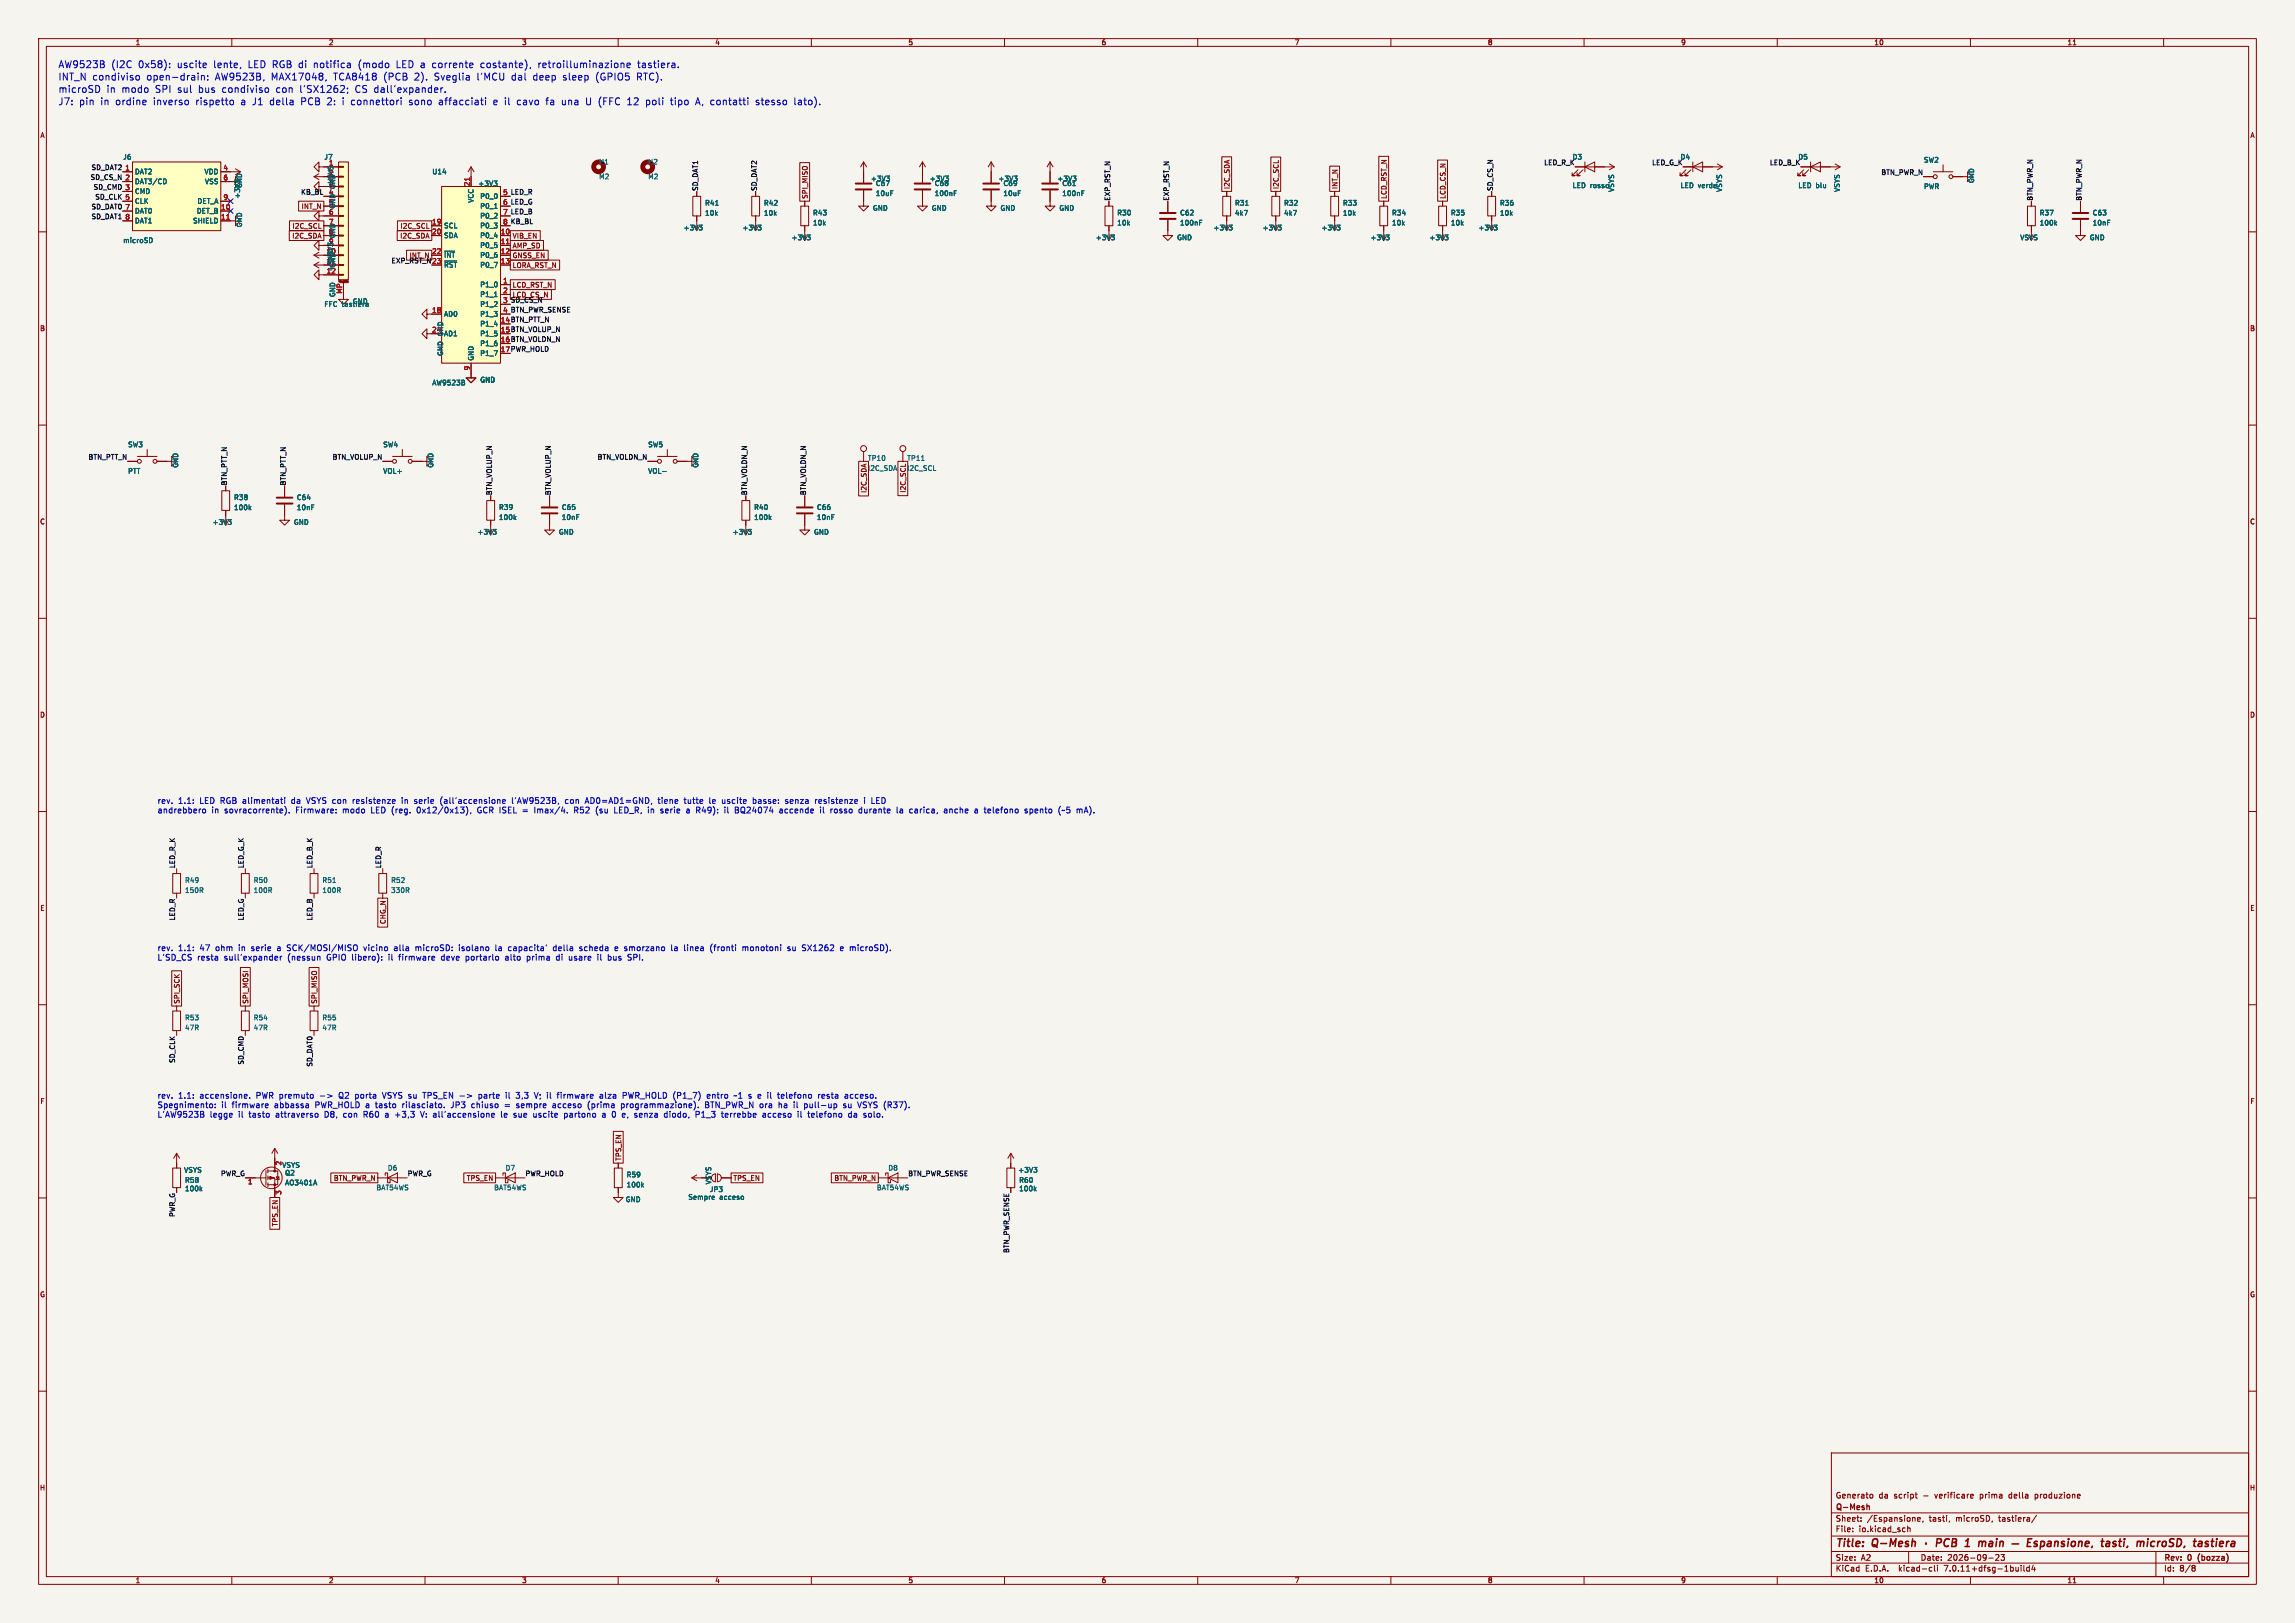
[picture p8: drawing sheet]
<svg xmlns="http://www.w3.org/2000/svg" width="594mm" height="420mm" viewBox="0 0 594 420" stroke-linecap="round" stroke-linejoin="round" font-family="sans-serif">
<defs><g id="words">
<g font-size="2.8" fill="#840000">
<text x="475" y="400.9">Title:</text>
<text x="484.7" y="400.9">Q-Mesh</text>
<text x="511.2" y="400.9">1</text>
<text x="515.4" y="400.9">main</text>
<text x="549.6" y="400.9">tasti,</text>
<text x="559.5" y="400.9">microSD,</text>
<text x="575.1" y="400.9">tastiera</text>
</g>
<g font-size="2.5" fill="#0000c2">
<text x="15" y="17.7">AW9523B</text>
<text x="28.7" y="17.7">(I2C</text>
<text x="35.8" y="17.7">0x58):</text>
<text x="45.9" y="17.7">uscite</text>
<text x="55.4" y="17.7">lente,</text>
<text x="64.4" y="17.7">LED RGB di</text>
<text x="81.6" y="17.7">notifica</text>
<text x="93.3" y="17.7">(modo</text>
<text x="103.2" y="17.7">LED a corrente</text>
<text x="125.3" y="17.7">costante),</text>
<text x="140.3" y="17.7">retroilluminazione</text>
<text x="166.2" y="17.7">tastiera.</text>
<text x="15" y="20.9">INT_N condiviso</text>
<text x="37.9" y="20.9">open-drain:</text>
<text x="55.7" y="20.9">AW9523B,</text>
<text x="70.3" y="20.9">MAX17048,</text>
<text x="86.5" y="20.9">TCA8418</text>
<text x="99.6" y="20.9">(PCB</text>
<text x="107.7" y="20.9">2).</text>
<text x="112.9" y="20.9">Sveglia</text>
<text x="124" y="20.9">l'MCU</text>
<text x="133.1" y="20.9">dal</text>
<text x="138.7" y="20.9">deep</text>
<text x="146.5" y="20.9">sleep</text>
<text x="155.1" y="20.9">(GPIO5</text>
<text x="165.8" y="20.9">RTC).</text>
<text x="15" y="27.4">J7:</text>
<text x="15" y="24.2">microSD</text>
<text x="20.4" y="27.4">pin</text>
<text x="26" y="27.4">in</text>
<text x="27.5" y="24.2">in</text>
<text x="29.9" y="27.4">ordine</text>
<text x="31.5" y="24.2">modo</text>
<text x="39.8" y="27.4">inverso</text>
<text x="40.2" y="24.2">SPI</text>
<text x="46.1" y="24.2">sul</text>
<text x="50.9" y="27.4">rispetto</text>
<text x="51.6" y="24.2">bus</text>
<text x="57.8" y="24.2">condiviso</text>
<text x="62.6" y="27.4">a J1</text>
<text x="70.3" y="27.4">della</text>
<text x="71.8" y="24.2">con</text>
<text x="78.1" y="24.2">l'SX1262;</text>
<text x="78.4" y="27.4">PCB 2:</text>
<text x="91.7" y="27.4">connettori</text>
<text x="92.5" y="24.2">CS dall'expander.</text>
<text x="106.8" y="27.4">sono</text>
<text x="114.6" y="27.4">affacciati</text>
<text x="128.8" y="27.4">e il</text>
<text x="135.1" y="27.4">cavo</text>
<text x="142.7" y="27.4">fa</text>
<text x="146.9" y="27.4">una</text>
<text x="153.2" y="27.4">U (FFC</text>
<text x="164.1" y="27.4">12</text>
<text x="169" y="27.4">poli</text>
<text x="175.6" y="27.4">tipo</text>
<text x="182.2" y="27.4">A, contatti</text>
<text x="197.9" y="27.4">stesso</text>
<text x="207.9" y="27.4">lato).</text>
</g>
<g font-size="2.1" fill="#0000c2">
<text x="40.6" y="208.1">rev.</text>
<text x="46.1" y="208.1">1.1:</text>
<text x="51.8" y="208.1">LED RGB alimentati</text>
<text x="75.9" y="208.1">da</text>
<text x="79.9" y="208.1">VSYS con</text>
<text x="92.2" y="208.1">resistenze</text>
<text x="105" y="208.1">in</text>
<text x="108.4" y="208.1">serie</text>
<text x="115.3" y="208.1">(all'accensione</text>
<text x="134" y="208.1">l'AW9523B,</text>
<text x="147.9" y="208.1">con</text>
<text x="153.3" y="208.1">AD0=AD1=GND,</text>
<text x="172.3" y="208.1">tiene</text>
<text x="179.2" y="208.1">tutte</text>
<text x="185.8" y="208.1">le</text>
<text x="189.3" y="208.1">uscite</text>
<text x="197.4" y="208.1">basse:</text>
<text x="206" y="208.1">senza</text>
<text x="213.8" y="208.1">resistenze</text>
<text x="226.7" y="208.1">i</text>
<text x="228.7" y="208.1">LED</text>
<text x="40.6" y="210.6">andrebbero</text>
<text x="54.7" y="210.6">in</text>
<text x="58.1" y="210.6">sovracorrente).</text>
<text x="76.7" y="210.6">Firmware:</text>
<text x="89" y="210.6">modo</text>
<text x="96.5" y="210.6">LED (reg.</text>
<text x="108.6" y="210.6">0x12/0x13),</text>
<text x="124.4" y="210.6">GCR ISEL</text>
<text x="139.6" y="210.6">Imax/4.</text>
<text x="150.1" y="210.6">R52</text>
<text x="155.8" y="210.6">(su</text>
<text x="160.8" y="210.6">LED_R, in</text>
<text x="173.1" y="210.6">serie</text>
<text x="179.9" y="210.6">a</text>
<text x="182.6" y="210.6">R49):</text>
<text x="190.1" y="210.6">il</text>
<text x="192.9" y="210.6">BQ24074</text>
<text x="204.6" y="210.6">accende</text>
<text x="215.3" y="210.6">il</text>
<text x="218.1" y="210.6">rosso</text>
<text x="225.6" y="210.6">durante</text>
<text x="235.5" y="210.6">la</text>
<text x="239" y="210.6">carica,</text>
<text x="248.1" y="210.6">anche</text>
<text x="256.2" y="210.6">a</text>
<text x="258.9" y="210.6">telefono</text>
<text x="269.5" y="210.6">spento</text>
<text x="278.3" y="210.6">(~5</text>
<text x="283.2" y="210.6">mA).</text>
<text x="40.6" y="246.2">rev.</text>
<text x="40.6" y="248.7">L'SD_CS</text>
<text x="46.1" y="246.2">1.1:</text>
<text x="51" y="248.7">resta</text>
<text x="51.8" y="246.2">47</text>
<text x="56" y="246.2">ohm</text>
<text x="58.1" y="248.7">sull'expander</text>
<text x="62.1" y="246.2">in</text>
<text x="65.5" y="246.2">serie</text>
<text x="72.3" y="246.2">a</text>
<text x="74.6" y="248.7">(nessun</text>
<text x="75" y="246.2">SCK/MOSI/MISO</text>
<text x="84.9" y="248.7">GPIO libero):</text>
<text x="95.1" y="246.2">vicino</text>
<text x="101.1" y="248.7">il</text>
<text x="103" y="246.2">alla</text>
<text x="104" y="248.7">firmware</text>
<text x="108.7" y="246.2">microSD:</text>
<text x="115.1" y="248.7">deve</text>
<text x="120.1" y="246.2">isolano</text>
<text x="121.5" y="248.7">portarlo</text>
<text x="129.7" y="246.2">la</text>
<text x="131.9" y="248.7">alto</text>
<text x="133.2" y="246.2">capacita'</text>
<text x="137.7" y="248.7">prima</text>
<text x="145" y="246.2">della</text>
<text x="145.4" y="248.7">di</text>
<text x="148.9" y="248.7">usare</text>
<text x="151.9" y="246.2">scheda</text>
<text x="156.4" y="248.7">il</text>
<text x="159.3" y="248.7">bus</text>
<text x="161.2" y="246.2">e smorzano</text>
<text x="164.6" y="248.7">SPI.</text>
<text x="176.1" y="246.2">la</text>
<text x="179.6" y="246.2">linea</text>
<text x="186.5" y="246.2">(fronti</text>
<text x="195" y="246.2">monotoni</text>
<text x="206.8" y="246.2">su</text>
<text x="210.8" y="246.2">SX1262</text>
<text x="220.8" y="246.2">e microSD).</text>
<text x="40.6" y="284.4">rev.</text>
<text x="40.6" y="286.9">Spegnimento:</text>
<text x="46.1" y="284.4">1.1:</text>
<text x="51.8" y="284.4">accensione.</text>
<text x="57.3" y="286.9">il</text>
<text x="60.1" y="286.9">firmware</text>
<text x="66.5" y="284.4">PWR premuto</text>
<text x="71.2" y="286.9">abbassa</text>
<text x="81.9" y="286.9">PWR_HOLD a</text>
<text x="88.3" y="284.4">Q2</text>
<text x="92.7" y="284.4">porta</text>
<text x="97.8" y="286.9">tasto</text>
<text x="99.9" y="284.4">VSYS su</text>
<text x="104.8" y="286.9">rilasciato.</text>
<text x="110.7" y="284.4">TPS_EN -&gt;</text>
<text x="117.6" y="286.9">JP3</text>
<text x="123.1" y="286.9">chiuso</text>
<text x="125.3" y="284.4">parte</text>
<text x="132.5" y="284.4">il</text>
<text x="135" y="286.9">sempre</text>
<text x="135.4" y="284.4">3,3</text>
<text x="140.3" y="284.4">V; il</text>
<text x="144.5" y="286.9">acceso</text>
<text x="146.5" y="284.4">firmware</text>
<text x="153.7" y="286.9">(prima</text>
<text x="157.6" y="284.4">alza</text>
<text x="162.5" y="286.9">programmazione).</text>
<text x="163.7" y="284.4">PWR_HOLD (P1_7)</text>
<text x="184.4" y="286.9">BTN_PWR_N ora</text>
<text x="185.9" y="284.4">entro</text>
<text x="193.1" y="284.4">~1 s</text>
<text x="199.5" y="284.4">e il</text>
<text x="203.8" y="286.9">ha</text>
<text x="204.9" y="284.4">telefono</text>
<text x="207.8" y="286.9">il</text>
<text x="210.7" y="286.9">pull-up</text>
<text x="215.5" y="284.4">resta</text>
<text x="221" y="286.9">su</text>
<text x="222.6" y="284.4">acceso.</text>
<text x="224.9" y="286.9">VSYS (R37).</text>
<text x="40.6" y="289.3">L'AW9523B</text>
<text x="54.3" y="289.3">legge</text>
<text x="61.8" y="289.3">il</text>
<text x="64.6" y="289.3">tasto</text>
<text x="71.7" y="289.3">attraverso</text>
<text x="84.4" y="289.3">D8,</text>
<text x="89.5" y="289.3">con</text>
<text x="94.8" y="289.3">R60</text>
<text x="100.6" y="289.3">a</text>
<text x="103.3" y="289.3">+3,3</text>
<text x="110.1" y="289.3">V: all'accensione</text>
<text x="131.2" y="289.3">le</text>
<text x="134.6" y="289.3">sue</text>
<text x="139.8" y="289.3">uscite</text>
<text x="147.9" y="289.3">partono</text>
<text x="158" y="289.3">a</text>
<text x="160.7" y="289.3">0</text>
<text x="163.4" y="289.3">e,</text>
<text x="166.8" y="289.3">senza</text>
<text x="174.6" y="289.3">diodo,</text>
<text x="182.9" y="289.3">P1_3</text>
<text x="189.8" y="289.3">terrebbe</text>
<text x="200.5" y="289.3">acceso</text>
<text x="209.8" y="289.3">il</text>
<text x="212.6" y="289.3">telefono</text>
<text x="223.2" y="289.3">da</text>
<text x="227.3" y="289.3">solo.</text>
</g>
<g font-size="2.1" fill="#840000">
<text x="475" y="388">Generato</text>
<text x="486.2" y="388">da</text>
<text x="490.2" y="388">script</text>
<text x="497.9" y="388">-</text>
<text x="501.1" y="388">verificare</text>
<text x="512.9" y="388">prima</text>
<text x="520.5" y="388">della</text>
<text x="527.4" y="388">produzione</text>
<text x="475" y="394">Sheet:</text>
<text x="475" y="391.2">Q-Mesh</text>
<text x="483.2" y="394">/Espansione,</text>
<text x="499.4" y="394">tasti,</text>
<text x="506.4" y="394">microSD,</text>
<text x="517.6" y="394">tastiera/</text>
<text x="475" y="396.7">File:</text>
<text x="481.1" y="396.7">io.kicad_sch</text>
<text x="475" y="406.9">KiCad</text>
<text x="475" y="404.1">Size:</text>
<text x="481.7" y="404.1">A2</text>
<text x="482.7" y="406.9">E.D.A.</text>
<text x="491.6" y="406.9">kicad-cli</text>
<text x="497" y="404.1">Date:</text>
<text x="503.5" y="406.9">7.0.11+dfsg-1build4</text>
<text x="504" y="404.1">2026-09-23</text>
<text x="560" y="404.3">Rev:</text>
<text x="560" y="406.9">Id:</text>
<text x="564.1" y="406.9">8/8</text>
<text x="566.4" y="404.3">0</text>
<text x="569.6" y="404.3">(bozza)</text>
</g>
<g font-size="1.8" fill="#840000">
<text x="35" y="11.9">1</text>
<text x="85" y="11.9">2</text>
<text x="135" y="11.9">3</text>
<text x="185" y="11.9">4</text>
<text x="235" y="11.9">5</text>
<text x="285" y="11.9">6</text>
<text x="335" y="11.9">7</text>
<text x="385" y="11.9">8</text>
<text x="435" y="11.9">9</text>
<text x="485" y="11.9">10</text>
<text x="535" y="11.9">11</text>
<text x="10.3" y="35.9">A</text>
<text x="582.3" y="35.9">A</text>
<text x="209.2" y="51.6" transform="rotate(-90 209.2 51.6)">SPI_MISO</text>
<text x="318.5" y="49.1" transform="rotate(-90 318.5 49.1)">I2C_SDA</text>
<text x="331.2" y="49.1" transform="rotate(-90 331.2 49.1)">I2C_SCL</text>
<text x="346.4" y="49.1" transform="rotate(-90 346.4 49.1)">INT_N</text>
<text x="359.1" y="51.6" transform="rotate(-90 359.1 51.6)">LCD_RST_N</text>
<text x="374.3" y="51.6" transform="rotate(-90 374.3 51.6)">LCD_CS_N</text>
<text x="75.6" y="59.4">I2C_SCL</text>
<text x="77.9" y="54.3">INT_N</text>
<text x="103.5" y="59.4">I2C_SCL</text>
<text x="75.5" y="61.9">I2C_SDA</text>
<text x="103.5" y="61.9">I2C_SDA</text>
<text x="132.6" y="64.5">AMP_SD</text>
<text x="132.6" y="61.9">VIB_EN</text>
<text x="132.6" y="67">GNSS_EN</text>
<text x="132.6" y="69.5">LORA_RST_N</text>
<text x="132.6" y="74.6">LCD_RST_N</text>
<text x="129.5" y="83.6">14 BTN_PTT_N</text>
<text x="130.1" y="81">4 BTN_PWR_SENSE</text>
<text x="10.3" y="85.9">B</text>
<text x="129.5" y="86.1">15 BTN_VOLUP_N</text>
<text x="129.5" y="88.6">16 BTN_VOLDN_N</text>
<text x="582.3" y="85.9">B</text>
<text x="129.5" y="91.2">17 PWR_HOLD</text>
<text x="224.5" y="127.7" transform="rotate(-90 224.5 127.7)">I2C_SDA</text>
<text x="234.6" y="127.6" transform="rotate(-90 234.6 127.6)">I2C_SCL</text>
<text x="10.3" y="135.9">C</text>
<text x="582.3" y="135.9">C</text>
<text x="10.3" y="185.9">D</text>
<text x="582.3" y="185.9">D</text>
<text x="10.3" y="235.9">E</text>
<text x="100" y="239.3" transform="rotate(-90 100 239.3)">CHG_N</text>
<text x="582.3" y="235.9">E</text>
<text x="46.7" y="259.9" transform="rotate(-90 46.7 259.9)">SPI_SCK</text>
<text x="64.5" y="259.9" transform="rotate(-90 64.5 259.9)">SPI_MOSI</text>
<text x="82.2" y="259.9" transform="rotate(-90 82.2 259.9)">SPI_MISO</text>
<text x="10.3" y="285.9">F</text>
<text x="582.3" y="285.9">F</text>
<text x="86.3" y="305.8">BTN_PWR_N</text>
<text x="120.7" y="305.8">TPS_EN</text>
<text x="161" y="300.5" transform="rotate(-90 161 300.5)">TPS_EN</text>
<text x="189.7" y="305.8">TPS_EN</text>
<text x="215.8" y="305.8">BTN_PWR_N</text>
<text x="72.1" y="317.5" transform="rotate(-90 72.1 317.5)">TPS_EN</text>
<text x="10.3" y="335.9">G</text>
<text x="582.3" y="335.9">G</text>
<text x="10.2" y="385.9">H</text>
<text x="582.2" y="385.9">H</text>
<text x="35" y="409.9">1</text>
<text x="85" y="409.9">2</text>
<text x="135" y="409.9">3</text>
<text x="185" y="409.9">4</text>
<text x="235" y="409.9">5</text>
<text x="285" y="409.9">6</text>
<text x="335" y="409.9">7</text>
<text x="385" y="409.9">8</text>
<text x="435" y="409.9">9</text>
<text x="485" y="409.9">10</text>
<text x="535" y="409.9">11</text>
</g>
<g font-size="1.8" fill="#006464">
<text x="31.8" y="41.5">J6</text>
<text x="83.8" y="41.5">J7</text>
<text x="406.9" y="41.5">D3</text>
<text x="434.9" y="41.5">D4</text>
<text x="465.3" y="41.5">D5</text>
<text x="34.8" y="45.3">DAT2</text>
<text x="34.8" y="47.9">DAT3/CD</text>
<text x="52.8" y="45.3">VDD</text>
<text x="52.9" y="47.9">VSS</text>
<text x="85" y="42.9">1</text>
<text x="85" y="45.5">2</text>
<text x="86.5" y="47.5" transform="rotate(-90 86.5 47.5)">VSYS</text>
<text x="111.8" y="45.3">U14</text>
<text x="154.9" y="46.6">M2</text>
<text x="154.9" y="42.8">H1</text>
<text x="167.6" y="46.6">M2</text>
<text x="167.6" y="42.8">H2</text>
<text x="225.3" y="47.1">+3V3</text>
<text x="240.5" y="47.1">+3V3</text>
<text x="258.3" y="47.1">+3V3</text>
<text x="273.6" y="47.1">+3V3</text>
<text x="497.9" y="42.3">SW2</text>
<text x="511.1" y="47.5" transform="rotate(-90 511.1 47.5)">GND</text>
<text x="34.8" y="50.4">CMD</text>
<text x="34.8" y="52.9">CLK</text>
<text x="51" y="52.9">DET_A</text>
<text x="62.3" y="51.5" transform="rotate(-90 62.3 51.5)">+3V3</text>
<text x="62.8" y="48.8" transform="rotate(-90 62.8 48.8)">GND</text>
<text x="85" y="48">3</text>
<text x="85" y="50.5">4</text>
<text x="85" y="53.1">5</text>
<text x="122.8" y="52.6" transform="rotate(-90 122.8 52.6)">VCC</text>
<text x="123.7" y="48.4">+3V3</text>
<text x="124.2" y="51.7">P0_0</text>
<text x="182.4" y="53.4">R41</text>
<text x="197.6" y="53.4">R42</text>
<text x="226.6" y="48.3">C67</text>
<text x="226.6" y="50.9">10uF</text>
<text x="241.8" y="50.9">100nF</text>
<text x="241.8" y="48.3">C68</text>
<text x="259.6" y="48.3">C69</text>
<text x="259.6" y="50.9">10uF</text>
<text x="274.8" y="48.3">C61</text>
<text x="274.8" y="50.9">100nF</text>
<text x="319.5" y="53.4">R31</text>
<text x="332.2" y="53.4">R32</text>
<text x="347.5" y="53.4">R33</text>
<text x="388.1" y="53.4">R36</text>
<text x="406.9" y="48.9">LED rosso</text>
<text x="418" y="49.8" transform="rotate(-90 418 49.8)">VSYS</text>
<text x="434.9" y="48.9">LED verde</text>
<text x="445.9" y="49.8" transform="rotate(-90 445.9 49.8)">VSYS</text>
<text x="465.3" y="48.9">LED blu</text>
<text x="476.4" y="49.8" transform="rotate(-90 476.4 49.8)">VSYS</text>
<text x="497.9" y="49.1">PWR</text>
<text x="34.8" y="55.5">DAT0</text>
<text x="34.8" y="58">DAT1</text>
<text x="49.8" y="58">SHIELD</text>
<text x="50.8" y="55.5">DET_B</text>
<text x="62.8" y="58.9" transform="rotate(-90 62.8 58.9)">GND</text>
<text x="85" y="55.6">6</text>
<text x="85" y="58.2">7</text>
<text x="87" y="54.1" transform="rotate(-90 87 54.1)">GND GND</text>
<text x="114.8" y="59.3">SCL</text>
<text x="124.2" y="54.2">P0_1</text>
<text x="124.2" y="56.7">P0_2</text>
<text x="124.2" y="59.3">P0_3</text>
<text x="176.8" y="59.8">+3V3</text>
<text x="182.4" y="56">10k</text>
<text x="192" y="59.8">+3V3</text>
<text x="197.6" y="56">10k</text>
<text x="210.3" y="58.5">10k</text>
<text x="210.3" y="55.9">R43</text>
<text x="225.8" y="54.7">GND</text>
<text x="241" y="54.7">GND</text>
<text x="258.8" y="54.7">GND</text>
<text x="274.1" y="54.7">GND</text>
<text x="289" y="55.9">R30</text>
<text x="289" y="58.5">10k</text>
<text x="305.3" y="55.9">C62</text>
<text x="305.3" y="58.5">100nF</text>
<text x="314" y="59.8">+3V3</text>
<text x="319.5" y="56">4k7</text>
<text x="326.7" y="59.8">+3V3</text>
<text x="332.2" y="56">4k7</text>
<text x="341.9" y="59.8">+3V3</text>
<text x="347.5" y="56">10k</text>
<text x="360.2" y="55.9">R34</text>
<text x="360.2" y="58.5">10k</text>
<text x="375.4" y="55.9">R35</text>
<text x="375.4" y="58.5">10k</text>
<text x="382.5" y="59.8">+3V3</text>
<text x="388.1" y="56">10k</text>
<text x="527.8" y="55.9">R37</text>
<text x="527.8" y="58.5">100k</text>
<text x="541.5" y="55.9">C63</text>
<text x="541.5" y="58.5">10nF</text>
<text x="31.8" y="63.1">microSD</text>
<text x="84.4" y="65.8">10</text>
<text x="85" y="60.7">8</text>
<text x="85" y="63.2">9</text>
<text x="87" y="61.8" transform="rotate(-90 87 61.8)">GND</text>
<text x="114.8" y="61.8">SDA</text>
<text x="124.2" y="61.8">P0_4</text>
<text x="124.2" y="64.4">P0_5</text>
<text x="204.7" y="62.4">+3V3</text>
<text x="283.5" y="62.4">+3V3</text>
<text x="304.5" y="62.4">GND</text>
<text x="354.6" y="62.4">+3V3</text>
<text x="369.8" y="62.4">+3V3</text>
<text x="522.8" y="62.4">VSYS</text>
<text x="540.8" y="62.4">GND</text>
<text x="84.4" y="68.3">11</text>
<text x="84.4" y="70.9">12</text>
<text x="87" y="69.4" transform="rotate(-90 87 69.4)">GND</text>
<text x="114.8" y="66.9">~{INT}</text>
<text x="114.8" y="69.4">~{RST}</text>
<text x="124.2" y="66.9">P0_6</text>
<text x="124.2" y="69.4">P0_7</text>
<text x="87" y="77" transform="rotate(-90 87 77)">GND</text>
<text x="124.2" y="74.5">P1_0</text>
<text x="124.2" y="77.1">P1_1</text>
<text x="83.8" y="79.6">FFC tastiera</text>
<text x="91.2" y="78.9">GND</text>
<text x="114.8" y="82.1">AD0</text>
<text x="124.2" y="79.6">P1_2</text>
<text x="124.2" y="82.1">P1_3</text>
<text x="111.7" y="86.1">24</text>
<text x="114.8" y="87.2">AD1</text>
<text x="124.2" y="84.7">P1_4</text>
<text x="124.2" y="87.2">P1_5</text>
<text x="124.2" y="89.8">P1_6</text>
<text x="114.9" y="92.2" transform="rotate(-90 114.9 92.2)">GND GND</text>
<text x="122.8" y="93.5" transform="rotate(-90 122.8 93.5)">GND</text>
<text x="124.2" y="92.3">P1_7</text>
<text x="111.8" y="99.9">AW9523B</text>
<text x="124.2" y="99.2">GND</text>
<text x="33" y="115.9">SW3</text>
<text x="99.1" y="115.9">SW4</text>
<text x="167.6" y="115.9">SW5</text>
<text x="224.5" y="119.4">TP10</text>
<text x="234.7" y="119.4">TP11</text>
<text x="33" y="122.8">PTT</text>
<text x="46.3" y="121.2" transform="rotate(-90 46.3 121.2)">GND</text>
<text x="99.1" y="122.8">VOL+</text>
<text x="112.4" y="121.2" transform="rotate(-90 112.4 121.2)">GND</text>
<text x="167.6" y="122.8">VOL-</text>
<text x="180.9" y="121.2" transform="rotate(-90 180.9 121.2)">GND</text>
<text x="224.5" y="122">I2C_SDA</text>
<text x="234.7" y="122">I2C_SCL</text>
<text x="60.4" y="129.6">R38</text>
<text x="76.7" y="129.6">C64</text>
<text x="54.9" y="136">+3V3</text>
<text x="60.4" y="132.2">100k</text>
<text x="75.9" y="136">GND</text>
<text x="76.7" y="132.2">10nF</text>
<text x="129" y="132.1">R39</text>
<text x="129" y="134.7">100k</text>
<text x="145.3" y="132.1">C65</text>
<text x="145.3" y="134.7">10nF</text>
<text x="195.1" y="132.1">R40</text>
<text x="195.1" y="134.7">100k</text>
<text x="211.3" y="132.1">C66</text>
<text x="211.3" y="134.7">10nF</text>
<text x="123.5" y="138.6">+3V3</text>
<text x="144.5" y="138.6">GND</text>
<text x="189.5" y="138.6">+3V3</text>
<text x="210.6" y="138.6">GND</text>
<text x="47.8" y="231.3">150R</text>
<text x="47.8" y="228.7">R49</text>
<text x="65.5" y="231.3">100R</text>
<text x="65.5" y="228.7">R50</text>
<text x="83.3" y="231.3">100R</text>
<text x="83.3" y="228.7">R51</text>
<text x="101.1" y="231.3">330R</text>
<text x="101.1" y="228.7">R52</text>
<text x="47.8" y="264.2">R53</text>
<text x="47.8" y="266.8">47R</text>
<text x="65.5" y="264.2">R54</text>
<text x="65.5" y="266.8">47R</text>
<text x="83.3" y="264.2">R55</text>
<text x="83.3" y="266.8">47R</text>
<text x="47.5" y="303.7">VSYS</text>
<text x="72.9" y="302.4">VSYS</text>
<text x="73.1" y="301.7" transform="rotate(-90 73.1 301.7)">2</text>
<text x="73.7" y="304.4">Q2</text>
<text x="100.3" y="303.1">D6</text>
<text x="130.7" y="303.1">D7</text>
<text x="162.1" y="304.9">R59</text>
<text x="229.8" y="303.1">D8</text>
<text x="263.4" y="303.7">+3V3</text>
<text x="47.8" y="306.3">R58</text>
<text x="47.8" y="308.5">100k</text>
<text x="73.7" y="306.9">AO3401A</text>
<text x="97.3" y="308.2">BAT54WS</text>
<text x="127.8" y="308.2">BAT54WS</text>
<text x="161.8" y="311.3">GND</text>
<text x="162.1" y="307.5">100k</text>
<text x="178" y="310.7">Sempre</text>
<text x="183.6" y="308.7">JP3</text>
<text x="184.3" y="306.6" transform="rotate(-90 184.3 306.6)">VSYS</text>
<text x="186.2" y="310.7">acceso</text>
<text x="226.8" y="308.2">BAT54WS</text>
<text x="263.7" y="306.3">R60</text>
<text x="263.7" y="308.5">100k</text>
</g>
<g font-size="1.8" fill="#0f0f0f">
<text x="23.3" y="46.6">SD_CS_N 2</text>
<text x="23.6" y="44.1">SD_DAT2</text>
<text x="399.5" y="42.8">LED_R_K</text>
<text x="427.5" y="42.8">LED_G_K</text>
<text x="458" y="42.8">LED_B_K</text>
<text x="486.8" y="45.4">BTN_PWR_N</text>
<text x="24.1" y="49.2">SD_CMD 3</text>
<text x="24.5" y="51.7">SD_CLK 5</text>
<text x="77.8" y="50.4">KB_BL</text>
<text x="130.1" y="50.5">5 LED_R</text>
<text x="130.1" y="53.1">6 LED_G</text>
<text x="180.9" y="49.5" transform="rotate(-90 180.9 49.5)">SD_DAT1</text>
<text x="196.1" y="49.5" transform="rotate(-90 196.1 49.5)">SD_DAT2</text>
<text x="287.5" y="52.1" transform="rotate(-90 287.5 52.1)">EXP_RST_N</text>
<text x="302.8" y="52.1" transform="rotate(-90 302.8 52.1)">EXP_RST_N</text>
<text x="386.6" y="49.5" transform="rotate(-90 386.6 49.5)">SD_CS_N</text>
<text x="526.3" y="52.1" transform="rotate(-90 526.3 52.1)">BTN_PWR_N</text>
<text x="539" y="52.1" transform="rotate(-90 539 52.1)">BTN_PWR_N</text>
<text x="23.6" y="56.8">SD_DAT1</text>
<text x="23.6" y="54.3">SD_DAT0</text>
<text x="130.1" y="55.6">7 LED_B</text>
<text x="130.1" y="58.2">8 KB_BL</text>
<text x="101.2" y="68.2">EXP_RST_N23</text>
<text x="105.9" y="67">INT_N</text>
<text x="132.6" y="77.2">LCD_CS_N</text>
<text x="130.1" y="78.5">3 SD_CS_N</text>
<text x="22.8" y="119">BTN_PTT_N</text>
<text x="86" y="119">BTN_VOLUP_N</text>
<text x="154.6" y="119">BTN_VOLDN_N</text>
<text x="58.9" y="125.7" transform="rotate(-90 58.9 125.7)">BTN_PTT_N</text>
<text x="74.2" y="125.7" transform="rotate(-90 74.2 125.7)">BTN_PTT_N</text>
<text x="127.5" y="128.3" transform="rotate(-90 127.5 128.3)">BTN_VOLUP_N</text>
<text x="142.8" y="128.3" transform="rotate(-90 142.8 128.3)">BTN_VOLUP_N</text>
<text x="193.6" y="128.3" transform="rotate(-90 193.6 128.3)">BTN_VOLDN_N</text>
<text x="208.8" y="128.3" transform="rotate(-90 208.8 128.3)">BTN_VOLDN_N</text>
<text x="45.4" y="224.8" transform="rotate(-90 45.4 224.8)">LED_R_K</text>
<text x="63.2" y="224.8" transform="rotate(-90 63.2 224.8)">LED_G_K</text>
<text x="80.9" y="224.8" transform="rotate(-90 80.9 224.8)">LED_B_K</text>
<text x="98.7" y="224.8" transform="rotate(-90 98.7 224.8)">LED_R</text>
<text x="45.4" y="238.3" transform="rotate(-90 45.4 238.3)">LED_R</text>
<text x="63.2" y="238.3" transform="rotate(-90 63.2 238.3)">LED_G</text>
<text x="80.9" y="238.3" transform="rotate(-90 80.9 238.3)">LED_B</text>
<text x="45.4" y="275.2" transform="rotate(-90 45.4 275.2)">SD_CLK</text>
<text x="63.2" y="275.6" transform="rotate(-90 63.2 275.6)">SD_CMD</text>
<text x="80.9" y="276.2" transform="rotate(-90 80.9 276.2)">SD_DAT0</text>
<text x="57.1" y="304.5">PWR_G</text>
<text x="105.4" y="304.5">PWR_G</text>
<text x="135.9" y="304.5">PWR_HOLD</text>
<text x="234.9" y="304.5">BTN_PWR_SENSE</text>
<text x="45.4" y="315" transform="rotate(-90 45.4 315)">PWR_G</text>
<text x="261.3" y="324.4" transform="rotate(-90 261.3 324.4)">BTN_PWR_SENSE</text>
</g>
<g font-size="1.8" fill="#a90000">
<text x="32.3" y="44.2">1</text>
<text x="32.3" y="46.7">2</text>
<text x="57.7" y="44.2">4</text>
<text x="57.7" y="46.7">6</text>
<text x="32.3" y="49.3">3</text>
<text x="32.3" y="51.8">5</text>
<text x="57.7" y="51.8">9</text>
<text x="121.7" y="48.3" transform="rotate(-90 121.7 48.3)">21</text>
<text x="130.1" y="50.5">5</text>
<text x="130.1" y="53.1">6</text>
<text x="32.3" y="54.4">7</text>
<text x="32.3" y="56.9">8</text>
<text x="57.1" y="54.4">10</text>
<text x="57.1" y="56.9">11</text>
<text x="111.7" y="58.2">19</text>
<text x="130.1" y="55.6">7</text>
<text x="130.1" y="58.2">8</text>
<text x="111.7" y="60.7">20</text>
<text x="111.7" y="65.8">22</text>
<text x="129.5" y="60.7">10</text>
<text x="129.5" y="63.2">11</text>
<text x="129.5" y="65.8">12</text>
<text x="111.7" y="68.3">23</text>
<text x="129.5" y="68.3">13</text>
<text x="88.6" y="76.1" transform="rotate(-90 88.6 76.1)">MP</text>
<text x="130.1" y="73.4">1</text>
<text x="130.1" y="75.9">2</text>
<text x="111.7" y="81">18</text>
<text x="129.5" y="83.6">14</text>
<text x="130.1" y="78.5">3</text>
<text x="130.1" y="81">4</text>
<text x="129.5" y="86.1">15</text>
<text x="129.5" y="88.6">16</text>
<text x="121.7" y="96" transform="rotate(-90 121.7 96)">9</text>
<text x="129.5" y="91.2">17</text>
<text x="64.1" y="306.8">1</text>
<text x="73.1" y="309.3" transform="rotate(-90 73.1 309.3)">3</text>
</g>
<text font-size=".5" fill="#840000" x="87.6" y="73">Mounting</text>
</g></defs>
<path d="M0 0h594v420h-594z" fill="#f5f4ef" stroke="#f5f4ef" stroke-width=".26"/>
<g fill="none" stroke="#840000" stroke-width=".26">
<path d="M10 10h574v400h-574zM12 12h570v396h-570zM60 10v2M110 10v2M160 10v2M210 10v2M260 10v2M310 10v2M360 10v2M410 10v2M460 10v2M510 10v2"/>
<path d="M536.6 11.6h.7M560 10v2M10 60h2M31.7 44.5h2.6M31.7 54.6h2.6M31.7 57.2h2.6M31.7 47h2.6M31.7 49.5h2.6M31.7 52.1h2.6M34.3 41.9h22.8v17.8h-22.8zM57.1 47h3.9v-1.3l1.2 1.3-1.2 1.3v-1.3M57.1 57.2h3.9v-1.3l1.2 1.3-1.2 1.2v-1.2"/>
<path d="M57.1 54.6h2.6M57.1 52.1h2.6M61 43.7l1.2 .8h-5.1M74.9 59.7h8.9v2.5h-8.9zM74.9 57.2h8.9v2.5h-8.9zM77.3 52.1h6.5v2.5h-6.5zM81.3 45.7h6.3M81.3 45.7l1.2 .8M82.5 48.3v-1.3l-1.2 1.3 1.2 1.2v-1.2h5.1M82.5 43.2v-1.3l-1.2 1.3 1.2 1.3v-1.3h5.1M82.5 55.9v-1.3l-1.2 1.3 1.2 1.3v-1.3h5.1M82.5 45l-1.2 .7"/>
<path d="M83.8 50.8h3.8M83.8 53.3h3.8M83.8 58.4h3.8M87.6 58.3h1.3v.2h-1.3zM87.6 55.8h1.3v.2h-1.3zM87.6 53.2h1.3v.3h-1.3zM87.6 50.7h1.3v.2h-1.3zM87.6 48.1h1.3v.3h-1.3zM87.6 45.6h1.3v.2h-1.3zM87.6 43.1h1.3v.2h-1.3zM87.6 41.9h2.6v30.5h-2.6zM102.8 59.7h9v2.5h-9z"/>
<path d="M102.9 57.2h8.9v2.5h-8.9zM111.8 58.4h2.5M114.3 48.3h15.2v45.7h-15.2zM121.9 43.2l-.7 1.3M121.9 43.2v5.1M121.9 43.2l.8 1.3M129.5 50.8h2.6M129.5 53.3h2.6M129.5 55.9h2.6M129.5 58.4h2.6M132.1 59.7h7.7v2.5h-7.7zM179.3 50.8h2.1v5.1h-2.1z"/>
<path d="M180.3 49.5v1.3M180.3 55.9v3.8M194.6 50.8h2v5.1h-2zM195.6 49.5v1.3M195.6 55.9v3.8M207 42.1h2.6v10h-2.6zM207.3 53.3h2v5.1h-2zM208.3 52.1v1.2M208.3 58.4v3.8M223.5 49.3v4h1.3l-1.3 1.3-1.3-1.3h1.3M223.5 41.9v5.3M223.5 41.9l-.7 1.3"/>
<path d="M223.5 41.9l.8 1.3M238.8 49.3v4h1.2l-1.2 1.3-1.3-1.3h1.3M238.8 41.9v5.3M238.8 41.9l-.8 1.3M238.8 41.9l.7 1.3M256.5 49.3v4h1.3l-1.3 1.3-1.2-1.3h1.2M256.5 41.9l-.7 1.3M256.5 41.9v5.3M256.5 41.9l.8 1.3M271.8 49.3v4h1.2l-1.2 1.3-1.3-1.3h1.3M271.8 41.9v5.3M271.8 41.9l-.8 1.3"/>
<path d="M271.8 41.9l.7 1.3M286 53.3h2v5.1h-2zM287 52.1v1.2M287 58.4v3.8M302.3 56.9v4.1h1.2l-1.2 1.2-1.3-1.2h1.3M302.3 52.1v2.8M316.2 40.6h2.6v8.9h-2.6zM316.5 50.8h2v5.1h-2zM317.5 49.5v1.3M317.5 55.9v3.8M328.9 40.6h2.6v8.9h-2.6zM329.2 50.8h2v5.1h-2z"/>
<path d="M330.2 49.5v1.3M330.2 55.9v3.8M344.2 43h2.5v6.5h-2.5zM344.4 50.8h2.1v5.1h-2.1zM345.4 49.5v1.3M345.4 55.9v3.8M356.9 40.5h2.5v11.6h-2.5zM357.1 53.3h2.1v5.1h-2.1zM358.1 52.1v1.2M358.1 58.4v3.8M372.1 41.4h2.5v10.7h-2.5zM372.4 53.3h2v5.1h-2z"/>
<path d="M373.4 52.1v1.2M373.4 58.4v3.8M385.1 50.8h2v5.1h-2zM386.1 49.5v1.3M386.1 55.9v3.8M407.7 43.2h10.1M408.4 43.9l-1.5 1.6h.8h-.8v-.8M409.7 43.9l-1.5 1.6h.7h-.7v-.8M410.2 43.2l2.5-1.3v2.6zM410.2 41.9v2.6M416.6 42.4l1.2 .8M417.8 43.2l-1.2 .7"/>
<path d="M435.6 43.2h10.2M436.4 43.9l-1.6 1.6h.8h-.8v-.8M437.6 43.9l-1.5 1.6h.8h-.8v-.8M438.1 43.2l2.6-1.3v2.6zM438.1 41.9v2.6M444.5 42.4l1.3 .8M445.8 43.2l-1.3 .7M466.1 43.2h10.1M466.9 43.9l-1.6 1.6h.8h-.8v-.8M468.1 43.9l-1.5 1.6h.8h-.8v-.8M468.6 43.2l2.6-1.3v2.6zM468.6 41.9v2.6"/>
<path d="M475 42.4l1.2 .8M476.2 43.2l-1.2 .7M497.8 45.7h2.6M500.4 44.5h5.1M502.9 42.7v1.8M505.5 45.7h3.8v-1.2l1.2 1.2-1.2 1.3v-1.3M524.8 53.3h2v5.1h-2zM525.8 52.1v1.2M525.8 58.4v3.8M538.5 56.9v4.1h1.2l-1.2 1.2-1.3-1.2h1.3M538.5 52.1v2.8M582 60h2"/>
<path d="M81.3 66l1.2 .8M81.3 66h6.3M81.3 68.6l1.2 .7M81.3 68.6h6.3M82.5 71.1v-1.2l-1.2 1.2 1.2 1.3v-1.3h5.1M82.5 63.5v-1.3l-1.2 1.3 1.2 1.3v-1.3h5.1M82.5 65.3l-1.2 .7M82.5 67.8l-1.2 .8M83.8 61h3.8M87.6 71h1.3v.2h-1.3zM87.6 68.5h1.3v.2h-1.3zM87.6 65.9h1.3v.3h-1.3z"/>
<path d="M87.6 63.4h1.3v.2h-1.3zM87.6 60.8h1.3v.3h-1.3zM87.9 73.2h2M88.9 73.2v4.3h1.3l-1.3 1.2-1.3-1.2h1.3M89.9 73.1h.1M89.9 72.9h.1M89.9 72.9h.2M89.9 72.7h.1M90.1 73.1h-.1M90.1 72.7h-.2M90.1 72.7h.1M90.1 73v.1"/>
<path d="M90.1 72.7v.3M90.1 72.9h.1M105.2 64.8h6.6v2.5h-6.6zM111.8 66h2.5M111.8 68.6h2.5M111.8 61h2.5M129.5 66h2.6M129.5 68.6h2.6M129.5 61h2.6M129.5 63.5h2.6M129.5 73.7h2.6M129.5 76.2h2.6"/>
<path d="M129.5 78.7h2.6M132.1 72.4h11.6v2.5h-11.6zM132.1 62.2h8.6v2.6h-8.6zM132.1 64.8h9.8v2.5h-9.8zM132.1 67.3h12.7v2.6h-12.7zM132.1 74.9h10.6v2.6h-10.6zM110.5 86.4v-1.3l-1.3 1.3 1.3 1.2v-1.2h3.8M110.5 81.3v-1.3l-1.3 1.3 1.3 1.3v-1.3h3.8M121.9 94v3.8h1.3l-1.3 1.3-1.3-1.3h1.3M10 110h2M33 119.4h2.6M35.6 118.1h5"/>
<path d="M38.1 116.3v1.8M40.6 119.4h3.8v-1.3l1.3 1.3-1.3 1.3v-1.3M99.1 119.4h2.5M101.6 118.1h5.1M104.1 116.3v1.8M106.7 119.4h3.8v-1.3l1.3 1.3-1.3 1.3v-1.3M167.6 119.4h2.6M170.2 118.1h5.1M172.7 116.3v1.8M175.3 119.4h3.8v-1.3l1.2 1.3-1.2 1.3v-1.3M222.2 119.4h2.6v8.9h-2.6zM223.5 116.8v2.6"/>
<path d="M232.4 119.4h2.6v8.9h-2.6zM233.7 116.8v2.6M582 110h2M57.4 127h2v5.1h-2zM58.4 125.7v1.3M58.4 132.1v3.8M73.7 130.6v4h1.2l-1.2 1.3-1.3-1.3h1.3M73.7 125.7v2.8M126 129.5h2v5.1h-2zM127 128.3v1.2M127 134.6v3.8M142.2 133.1v4.1h1.3l-1.3 1.2-1.2-1.2h1.2"/>
<path d="M142.2 128.3v2.8M192 129.5h2.1v5.1h-2.1zM193 128.3v1.2M193 134.6v3.8M208.3 133.1v4.1h1.2l-1.2 1.2-1.3-1.2h1.3M208.3 128.3v2.8M10 160h2M582 160h2M10 210h2M582 210h2M44.7 226.1h2v5h-2zM45.7 224.8v1.3"/>
<path d="M45.7 231.1v1.3M62.5 226.1h2v5h-2zM63.5 224.8v1.3M63.5 231.1v1.3M80.3 226.1h2v5h-2zM81.3 224.8v1.3M81.3 231.1v1.3M97.8 232.4h2.5v7.5h-2.5zM98 226.1h2.1v5h-2.1zM99.1 224.8v1.3M99.1 231.1v1.3M10 260h2"/>
<path d="M44.4 251.2h2.6v9.2h-2.6zM62.2 250.4h2.6v10h-2.6zM80 250.4h2.6v10h-2.6zM582 260h2M44.7 261.6h2v5.1h-2zM45.7 260.4v1.2M45.7 266.7v1.3M62.5 261.6h2v5.1h-2zM63.5 260.4v1.2M63.5 266.7v1.3M80.3 261.6h2v5.1h-2zM81.3 260.4v1.2"/>
<path d="M81.3 266.7v1.3M45.7 298.5v3.8M45.7 298.5l-.7 1.2M45.7 298.5l.8 1.2M71.1 297.2v5.8M71.1 297.2l-.7 1.3M71.1 297.2l.8 1.3M158.7 292.8h2.6v8.2h-2.6zM261.6 298.5v3.8M261.6 298.5l-.7 1.2M261.6 298.5l.8 1.2M10 310h2"/>
<path d="M44.7 302.3h2v5h-2zM45.7 307.3v1.3M63.5 304.8h5.3M68.8 302.9v3.8M69.3 304.8h1.8v5.1M69.3 303h2.6v3.6h-2.6M69.3 302.5v1M69.3 304.3v1M69.3 306.1v1M69.8 309.9h2.6v8.2h-2.6zM71.5 304.5h.8l-.4 .7zM72.4 305.1l-1 .2"/>
<path d="M85.6 303.5h12.2v2.6h-12.2zM97.8 304.8h7.6M99.7 304.2v-.7h.6v2.6h.7v-.7M100.3 304.8l2.6-1.3v2.6zM120 303.5h8.3v2.6h-8.3zM128.3 304.8h7.6M130.2 304.2v-.7h.6v2.6h.6v-.7M130.8 304.8l2.5-1.3v2.6zM159 302.3h2v5h-2zM160 307.3v2.6h1.3l-1.3 1.3-1.3-1.3h1.3M160 301v1.3M179.1 304.8h5"/>
<path d="M179.1 304.8l1.2 .8M180.3 304l-1.2 .8M184.5 304.1l.7-.3v2a1.02 1.02 0 0 1-1-.6 1.02 1.02 0 0 1 .3-1.1zM185.7 303.8a1.02 1.02 0 0 1 1 1 1.02 1.02 0 0 1-1 1zM186.7 304.8h2.5M189.2 303.5h8.3v2.6h-8.3zM215.2 303.5h12.1v2.6h-12.1zM227.3 304.8h7.6M229.2 304.2v-.7h.7v2.6h.6v-.7M229.9 304.8l2.5-1.3v2.6zM260.6 302.3h2v5h-2zM261.6 307.3v1.3"/>
<path d="M582 310h2M10 360h2M474 376h108v32h-108zM582 360h2M474 397.5h108M474 391.5h108M479.5 396.2v.2M479.5 395.4v.2M481.7 393.5v.2M481.7 392.7v.2M484.2 386.7l.5 .3v.5l-.5 .2M493.7 394.9v1.5"/>
<path d="M493.7 395.5l.6-.1 .1 1M495.7 386.7h.5M495.9 387.5l.3 .2M496.3 393.2l.7-.2v-.3h-.5l-.2 .2 .1 .7h.6M497.7 393.6l-.1 .3M504.6 393.6l-.1 .3M510.1 386.7h.4l.2 .3-.7 .2M510.1 387.6h.6M515.7 393.6l-.2 .3M526.7 386.7v1.5M526.7 387.6l.2 .1M526.9 386.7h-.2"/>
<path d="M527.1 392.1l-1.3 1.9M538.3 386.7l.1 .3-.7 .2M60 408v2M110 408v2M160 408v2M210 408v2M260 408v2M310 408v2M360 408v2M410 408v2M460 408v2M474 404.5h108"/>
<path d="M474 401.5h108M494 401.5v3M499.6 405.6h.4M500 406.5l-.4 .1M500.7 405.1v1.3l.2 .2M501.5 405.1v.1M501.5 405.6v1M510 408v2M514.7 403.2h1.2M516.5 402.4l.6-.1 .3 .4-.9 1.1h.9M517.9 402.3h.9l-.5 .5 .4 .2v.6l-.2 .2-.6-.2M523.1 405.1v.1"/>
<path d="M523.1 405.6v1M523.8 405.1v1.3l.2 .2M525.2 405.6h-.4l-.3 .3 .2 .6h.5M525.2 405.1v1.5M526.2 405l-.3 1.1h.9M526.6 405.6v1M536.6 409.6h.7M558 401.5v6.5M560 408v2M567.6 405.1l.6 .3-.3 .3M567.6 405.7h.3M567.9 405.7l.3 .6-.6 .3"/>
<circle cx="500.9" cy="45.7" r=".51"/>
<circle cx="505" cy="45.7" r=".51"/>
<circle cx="36.1" cy="119.4" r=".51"/>
<circle cx="40.1" cy="119.4" r=".51"/>
<circle cx="102.1" cy="119.4" r=".51"/>
<circle cx="106.2" cy="119.4" r=".51"/>
<circle cx="170.7" cy="119.4" r=".51"/>
<circle cx="174.8" cy="119.4" r=".51"/>
<circle cx="223.5" cy="116.1" r=".76"/>
<circle cx="233.7" cy="116.1" r=".76"/>
<circle cx="70.2" cy="304.8" r="2.79"/>
</g>
<g fill="none" stroke="#840000" stroke-width=".4">
<path d="M498.5 399.3v.2M501.3 399.2l.9-.1 .3-.2-.1-.5-.2-.2h-.8l-.2 2M504.5 398.4a.96 .96 0 0 0-1.3 .5 .96 .96 0 0 0 .7 1.3l.4-.2M505.3 399.1h.7M505.4 398.2h.7l.3 .4-.4 .5 .3 .2 .1 .5-.5 .4h-.7zM508.8 398.8l.6-.6-.2 2M513.4 398.9h.3l.3 .2-.2 1.1M524.8 399.1h.7M525.9 398.2h-1l-.2 2h.9M527.3 399a.49 .49 0 0 0-.8 .2l.8 .6-.3 .4-.6-.1M528.3 399l.6-.1 .3 .3-.3 .9h-.8M528.3 398.9l-.3 2"/>
<path d="M530.1 399h.7v1.2M530.9 399.3l-.9 .2-.1 .4 .2 .3 .7-.1M531.9 399.1l.3-.2 .4 .1v1.2M531.9 398.9l-.2 1.3M534.4 399a.49 .49 0 0 0-.8 .2l.2 .3 .5 .1v.3l-.3 .3-.5-.1M535.3 398.9l-.1 1.3M535.4 398.2v.2M536.3 399.1l.3-.2 .5 .2v.7l-.2 .3-.5 .1-.3-.2zM538.1 399.1l.3-.2 .4 .1v1.2M538.1 398.9l-.2 1.3M539.7 399.5l1-.2-.1-.3h-.7l-.2 .9 .2 .3 .6-.1M543.8 398.9h.8"/>
<path d="M544.2 398.2l-.2 1.7 .4 .3M545.2 399h.8l-.1 1.2M546 399.3l-.6 .1-.4 .3 .3 .5 .6-.1M547.7 399a.49 .49 0 0 0-.8 .2l.8 .6-.4 .4-.5-.1M548.4 398.9h.7M548.7 398.2l-.2 1.7 .5 .3M556.9 399h.8M558.6 398.9l-.2 1.3M558.7 399l-.2 .2M572.3 398.9h.7M572.6 398.2l-.2 1.7M573.7 398.9l-.2 1.3"/>
<path d="M573.8 398.2v.2M508.6 400.2h1.1M541.6 400.1l-.3 .4M557.6 400.1l-.6 .1M572.5 400.1l.4 .1"/>
</g>
<path d="M483.2 389.8l.6-.1v1" fill="none" stroke="#840000" stroke-width=".3"/>
<g fill="none" stroke="#006464" stroke-width=".26">
<path d="M42.8 46.4l.3 .4-.3 .7M61.2 47l-.4-.4v.8M127.8 46.8h.8l-.4 .5M128 53.9h.7M128.4 47.3l.2 .3-.2 .5M181 58.3h.7l-.4 .4M181.5 58.7l.2 .3-.2 .5M185.2 53.1h.7M196.2 58.3h.8l-.4 .4M196.7 58.7l.3 .3-.3 .5M229.4 45.6h.8l-.4 .4M230 46l.2 .6"/>
<path d="M244.7 45.6h.8l-.5 .4M245.2 46l.3 .6M247 50h.4M247 49.4h.6M262.5 45.6h.8l-.5 .4M263 46l.1 .1M263.1 46.1l.1 .1M263.2 46.2l.1 .4M277.6 48h.8M277.7 45.6h.8l-.4 .4M278.2 46l.3 .3-.3 .5M280 50h.4"/>
<path d="M280 49.4h.6M310.5 57.6h.4M310.5 57h.6M318.1 58.3h.8l-.4 .4M318.7 58.7l.2 .3-.2 .5M322.3 53.1h.8M330.8 58.3h.8l-.4 .4M331.4 58.7l.2 .3-.2 .5M346.1 58.3h.7l-.4 .4M346.6 58.7l.2 .3-.2 .5M386.7 58.3h.8l-.4 .4M387.2 58.7l.3 .3-.3 .5"/>
<path d="M532 57.8l.3 .5M532.3 57.4l-.5 .5M39 61.5a.68 .68 0 0 1 .4 .7 .68 .68 0 0 1-.4 .6M85.7 69v1M115 65h2.7M115 67.5h3.2M128 76.8h.7M208.9 60.8h.8l-.4 .5M209.4 61.3l.3 .2-.3 .6M287.6 60.8h.8l-.4 .5M288.2 61.3l.2 .2-.2 .6M358.8 60.8h.7l-.4 .5"/>
<path d="M359.3 61.3l.2 .2-.2 .6M374 60.8h.8l-.4 .5M374.5 61.3l.3 .2-.3 .6M238.5 119.2h.7M59 134.5h.8l-.4 .4M59.6 134.9l.2 .3-.2 .5M64.6 131.4l.4 .5M65 131.1l-.5 .5M127.6 137h.8l-.4 .5M128.2 137.5l.2 .2-.2 .6M133.2 134l.3 .5M133.5 133.6l-.4 .5"/>
<path d="M171.5 122h1M193.7 137h.7l-.4 .5M194.2 137.5l.2 .2-.2 .6M199.2 134l.4 .5M199.6 133.6l-.5 .5M86.1 228.4h.8M51.9 307.7l.4 .5M52.3 307.3l-.5 .5M81.6 305.4l.4 1.2M166.2 306.7l.4 .5M166.6 306.3l-.5 .5M184.7 309.5l.2 .3-.6 .2"/>
<path d="M184.8 310.3l-.1 .1M192.3 309.6v.7M267.6 302.1h.8l-.5 .5M267.8 307.7l.4 .5M268.1 302.6l.3 .2-.3 .6M268.2 307.3l-.5 .5"/>
</g>
<g fill="none" stroke="#840000" stroke-width=".51">
<path d="M221.5 49h4.1M221.5 47.5h4.1M236.7 49h4.1M236.7 47.5h4.1M254.5 49h4.1M254.5 47.5h4.1M269.7 49h4.1M269.7 47.5h4.1M300.2 56.6h4.1M300.2 55.1h4.1M536.4 56.6h4.1M536.4 55.1h4.1"/>
<path d="M71.6 130.3h4.1M71.6 128.8h4.1M140.2 132.8h4.1M140.2 131.3h4.1M206.2 132.8h4.1M206.2 131.3h4.1"/>
</g>
<g fill="none" stroke="#840000" stroke-width="1.3">
<circle cx="154.9" cy="43.2" r="1.27"/>
<circle cx="167.6" cy="43.2" r="1.27"/>
</g>
<g fill="#840000" stroke="#840000" stroke-width=".26">
<path d="M69.8 304.4l1.1 .4-1.1 .4z"/>
<circle cx="71.1" cy="306.6" r=".25"/>
<circle cx="71.1" cy="303" r=".25"/>
</g>
<g fill="#ffffc2" stroke="#ffffc2" stroke-width=".26">
<path d="M34.3 41.9h22.8v17.8h-22.8z"/>
<path d="M87.6 41.9h2.6v30.5h-2.6z"/>
<path d="M114.3 48.3h15.2v45.7h-15.2z"/>
</g>
<path d="M58.7 56.7h.7M121.5 46v.7M131.1 63.1h.7" fill="none" stroke="#a90000" stroke-width=".26"/>
<g fill="none" stroke="#0000c2" stroke-width=".26">
<path d="M35.3 19.6l.5-.1 .3 .4v.5l-.3 .3-.5-.1-.1-.2zM43.9 17.4v.1M43.9 16.4v.2M51.3 18.9v.2M51.3 19.5v1.2M52.1 19.7l.3-.2 .4 .1 .1 1.1M52.1 19.5v1.2M53.2 16.3l.2 .5-.8 .1M53.3 17.4l-.1 .1M53.8 19.6v.2M62.3 17.4l-.1 .4M90.1 16.3h.3l.3 .3v.9"/>
<path d="M90.7 17.4l-.6 .1M90.7 16.8h-.6M124.6 16.5v.9M137.3 17.4l-.1 .4M139.5 16.3v1.2M139.6 16.4l-.1 .3M154.5 19.4v1.2M160.7 16.5l.3-.2 .4 .1 .1 1.1M160.7 16.3v1.2M162.3 16.9l.8-.1-.1-.4-.5-.1-.2 .3 .1 .8h.6M165 19.9h.7M165 16.3h.7"/>
<path d="M165.3 15.7v1.6l.2 .2M165.7 18.9h-.7v1.8M25.2 22.1a.97 .97 0 0 1 .6 .9 .97 .97 0 0 1-.6 .9M37.6 25.9l.2 .4-.8 .2M37.7 27l-.1 .1M48.6 26l.2 .3-.2 .7M53.8 20.6v.1M59.8 25.9l.5 .1 .1 .3v.6l-.6 .2M68.9 22.7l.5 .1 .1 .3-.1 .6-.5 .2M84.4 20.6l-.1 .4M88.8 25.3v.2M88.8 25.9v1.2"/>
<path d="M89.9 22.8v.2M90 23.8l-.2 .4M103.8 25.9v1.2M106 27l.1 .1M106 26v.4M113.9 25.9l-.1 .1M113.9 26.4l-.2 .3 .2 .4M114.1 22.7v1.2M114.6 22.7l-.5 .4M115.2 23.7v.2M125.7 25.3v.2M125.7 25.9v1.2"/>
<path d="M128.1 25.9l-.3 .3v.7l.3 .2M128.7 26.3l-.9 .2M134.6 25.9h-.4l-.3 .4 .1 .6 .6 .2M141.3 25.9h.7M142 25.3l-.5 .3v1.5M145.6 27h.6M151.8 26.8l.4 .3 .5-.1M162.4 27.1h1.1M167.5 25.9h.3l.4 .4-.1 .6-.6 .2M173.5 25.9h.7M173.8 25.3v1.6l.4 .2M174.8 25.3v.2"/>
<path d="M180 27.1l.6-1.8 .6 1.8M180.2 26.6h.8M196.4 26l-.4-.1-.3 .3 .1 .2 .6 .2v.4h-.7M197 25.9h.7M205.8 27l.2 .1M206.7 26h.7M207.3 26.4h-.5l-.2 .3 .1 .3 .6 .1M52.6 209.4h.3l.3 .2v.5l-.3 .3-.5-.3zM72.6 206.9h.6M72.8 206.4v1.3l.4 .2M73 209.4l.2 .3-.7 .2M73.1 210.3l-.1 .1"/>
<path d="M73.7 206.4v.1M73.7 206.9v1M73.7 208.6a1.75 1.75 0 0 1 0 2.4M74.8 210.2v.2M87 210.2v.2M87 209.4v.2M91.4 206.9v1M91.7 206.9l-.3 .3M104.1 206.4v.1M104.1 206.9v1M107.3 207.8h.6M107.9 207l-.4-.1-.2 .2 .1 .2 .5 .2"/>
<path d="M108 209.1v1M114.5 206.2a1.77 1.77 0 0 0-.1 2.2M121 209.3v1l-.4 .7M121.9 210.3l-.2 .3M123.7 209.2l-.1 .5 .3 .6M130.1 207.4l.7-.1-.1-.3-.4-.1-.2 .2v.7h.6M132.6 206.4v1.3l.2 .2M133.5 206.4l-.2 .3M135.4 209.6h1.1M135.4 210h1.1M138.4 208.9v1.5M147.1 207l-.5-.1-.3 .3 .2 .6h.6"/>
<path d="M148.7 208.9v1.5M149.1 209.6l.5 .8M149.3 208.9l.3 .2M149.6 209.4l-.3 .2h-.6M151.6 207.5h.7M151.9 206.4l.5 1.5M154.5 210.7l.2 .3M159.1 210.4h.7M170.3 206.9h.6M170.5 206.4v1.3l.4 .2M171.4 206.4v.1M171.4 206.9v1"/>
<path d="M172.5 209.4l-.3 .2v.6l.3 .2M173 209.7l-.8 .2M177 206.9h.6M177.5 207.9h.1M178.1 206.9v.8l.5 .2M178.2 209.4l.2 .2v.8M178.4 210.3l-.1 .1M178.4 209.7l-.1 .1M182.1 208.8l-.4 1.1h1M184.4 207.4l.8-.1-.1-.3-.5-.1-.2 .2 .1 .7h.6M188.3 207.8l.4 .1M188.3 208.9v1.3l.3 .2"/>
<path d="M188.7 206.9l-.4 .2 .1 .2 .3 .1M192.1 210l.2 .1M192.1 208.9l-.3 .2v.8a.51 .51 0 0 0 .6 .5M195.4 206.9l.3 .3v.4l-.3 .3M196.8 206.9l-.5 .1M196.8 207.3l-.5 .3v.2l.5 .1M203.9 209.4h-.5l-.2 .2 .1 .7h.6M204.5 207.4l.8-.1-.1-.3-.4-.1-.3 .2 .1 .7h.6M212.2 206.9l.4 .1 .1 .3-.8 .1M212.6 207.8l-.4 .1M213.2 210.3l.1 .1M217.3 210.3l.4 .1"/>
<path d="M217.5 209.4l-.2 .2 .2 .3M224.4 210.2l-.6 .1M224.4 209.4v1M225.7 206.4v1.5h.7M233.4 209.4l.2 .2v.8M233.6 210.3l-.5 .1M233.6 209.7l-.5 .1M238.2 209.4v1M238.5 209.4l-.3 .2M245.8 209.5l.6-.1 .1 1M247.7 209.4h-.3l-.3 .2 .1 .6 .5 .2M254.7 209.4h.6"/>
<path d="M254.9 208.9v1.3l.4 .2M258 209.4h.3M258 210.4h.3M258.5 209.7l-.7 .2M267 209.4l.3 .2v.5l-.3 .3M267.9 209.9l.7-.2-.1-.3h-.4l-.2 .2 .1 .7h.5M276.2 208.9h.7M276.3 209.4h.4l.3 .3-.1 .5-.6 .2M282 208.7a1.79 1.79 0 0 1 0 2.2M71.2 248.4h.6M71.2 247.5h.5l.2 .3-.8 .2M72.5 247.5v1"/>
<path d="M73 247.5l-.5 .2M74.3 245.9l.3 .1M74.4 244.6v.5M82.8 247.5v1M91.8 244.5a.51 .51 0 0 1 .7 .5v.5a.51 .51 0 0 1-.7 .5M94.2 245l.3 1M98.8 248.3v.2M98.8 247.5v.2M102.6 245l-.5 .1M102.6 245.4l-.5 .3v.2l.5 .1M103.2 247.5h.5M107.7 245v1"/>
<path d="M108.2 245.1l-.5 .1M114.5 247.5l-.2 .2v.5l.2 .3M118.9 244.5v.1M118.9 245v1M120.6 248.4l.5 .1M120.6 247.5v1.5M121.1 247.5h-.5M128.3 244.5v1.3l.3 .2M129.1 245.5v.4M131.3 247.5h-.4M131.4 247.9l-.6 .2 .1 .3 .5 .1M131.9 245l.4 .1"/>
<path d="M132.3 245.9l-.4 .1M136.5 247.5l.6 .1M136.5 247.5v1.5M137.1 248.3l-.6 .1M143.9 245.1l-.4-.1-.3 .3 .2 .6h.5M143.9 244.5v1.5M144.7 247.5h-.4l-.3 .2 .2 .7h.5M144.7 247v1.5M148 248.3l-.4 .2M148 247.5v1M150.1 245.4l.5 .2 .1 .2-.2 .2-.5-.1M150.1 245.1h.5"/>
<path d="M155.5 247v1.3l.2 .2M157.9 247.5l.3 .2v.5l-.3 .3M159.4 245l.4 .1 .1 .3-.7 .1M159.8 245.9l-.4 .1M163.2 247h.2M163.3 247.9v.4M173.8 244.5v1.3l.3 .2M174.6 245.1h.6l.1 .9M175.3 245.4l-.7 .3 .2 .3 .5-.1M178.7 245v1M179.1 245l-.4 .2M184.7 245h.6"/>
<path d="M185.3 244.5l-.4 .2v1.3M185.8 245v1M186 245.1l-.2 .2M192.5 245l.4 .2M192.9 245.2l.2-.2 .4 .1 .1 .9M192.9 245.2v.8M194.5 245l-.3 .3v.4l.3 .3M204.3 245.5l.2 .2-.2 .3M204.3 245l.2 .1M205.2 245l.1 .9h.5M205.8 245v1M209 244.5l1 1.5"/>
<path d="M210 244.5l-1 1.5M220.1 245v1M220.1 245.1v.1M52.7 288l-.3 .3 .4 .3-.1 .4-.8 .1M54.2 285.9l.3-.3 .5 .3-.1 .7-.4 .1-.3-.3M55.7 286.5v.2M55.7 285.7v.2M63.5 283.2l.4 .1 .1 .3-.8 .1M63.9 284.1l-.4 .1M64.6 284.1v.1M68.8 285.7l.4-.1 .2 .4-.7 .2M68.8 286.6h.5"/>
<path d="M81 283.3v.8M81.7 288.2l.3-.1 .3 .3-.1 .6h-.5M82.9 283.6h1.2M84.8 283.2l1.2 .4-1.2 .5M94.2 287.6v1.5M94.2 288.4h.6M98.9 282.7l.6 1.5M100 288.1l-.2 .1M100 288.5l-.3 .3 .3 .3M102.4 288.5h1.1M104.2 285.6v1.1M104.3 285.8l-.1 .1"/>
<path d="M108.8 287.6l.5 1.5 .5-1.5M109.4 282.7h.9M109.8 282.7v1.5M115 286.5v.2M117.1 286.6l-.4 .1M122.7 285.6h-.3l-.3 .3 .1 .6 .5 .2M124 283.3l.4-.1 .3 .3-.1 .6h-.6M124 283.2v1.5M127.3 289h.6M127.3 288.2l.5-.1 .2 .4-.8 .1M129.8 287.6v1.3l.2 .2M130.6 288.2v.8"/>
<path d="M130.7 285.9h1.2M130.7 286.3h1.2M131 282.7v.1M131 283.2v1M131.2 288.5l-.7 .1M131.7 282.7v1.3l.3 .2M133.4 288.6l.2 .2-.2 .3M133.4 288.1l.2 .1M133.6 282.7h.9l-.5 .6 .4 .1 .1 .5-.3 .3h-.4M134.3 285.7l-.4-.1-.2 .3 .7 .5M134.4 286.4l-.3 .3-.4-.1M138.8 288.1v1"/>
<path d="M138.8 289l-.2 .1M139.3 282.7l-.5 1.5M143.1 285.7h.6l.1 1M143.8 286l-.7 .3 .2 .4 .5-.1M145.2 282.7v.1M145.2 283.2v1M146.1 288.2l.4-.1 .3 .3-.1 .6h-.6M146.1 288.1v1.5M152.6 285a1.79 1.79 0 0 0 0 2.2M155.3 284l.2 .2 .5-.1M155.3 283.3h.6l.1 .9M156 283.6l-.7 .2"/>
<path d="M156 288.2h.6v.9M156.6 288.5l-.7 .3 .2 .3 .5-.1M156.7 282.7v1.3l.2 .2M160.8 285.7l.5-.1 .3 .3-.2 .7h-.6M160.8 285.6v1.6M162.5 289l-.1 .3M162.7 282.7l.3 1.5 .3-1.1M165.7 288.1l.4 .1M166.1 289l-.4 .1M166.2 288.5l-.7 .1M173.4 288.1v1M180.7 286.5v.2"/>
<path d="M180.9 287.7l.1 .2-.1 .4M181.6 289.1h.9M181.6 288l.4-.4v1.5M182.6 285.1v1.6l.8-.2 .1-.3-.4-.3M182.6 285.9h.5M183.4 285.6l-.3 .3M184.4 283.3h.6l.1 .9M184.4 283.2v1M191.2 284.2h.9M191.3 283l.3-.3v1.5M198.7 282.7v.1M198.7 283.2v1"/>
<path d="M199.5 288.2l-.4-.1-.3 .3 .1 .6h.6M203.2 285.6l-.2 .1M203.2 286.1l-.3 .2 .3 .4M203.6 284l.2 .2M209 288.1h.6M209.6 285.6v.8l.4 .3M211.4 287.6v1.3l.2 .2M213 283.2l.4 .1 .1 .3-.8 .1M213.4 284.1l-.4 .1M214.6 283.3l-.3-.1-.3 .2 .1 .2 .5 .2v.3h-.6M218.9 285.7l-.4-.1-.2 .3 .1 .2 .5 .1v.4h-.6M219.6 285.6l.1 1 .6-.1"/>
<path d="M220.3 285.6v1.1M221.1 288.2h.6v.9M221.7 288.5l-.7 .3 .2 .3 .5-.1M222 283.2h-.3l-.3 .3v.6l.6 .1M223.7 285.9l.6 .3M224.1 285.1l.2 .1M224.3 286.4l-.3 .3h-.4M226.2 288.9l.3 .2"/>
</g>
<path d="M59.1 51.5l1.2 1.2M59.1 54l1.2 1.2M60.3 51.5l-1.2 1.2M60.3 54l-1.2 1.2" fill="none" stroke="#000084" stroke-width=".26"/>
<use href="#words"/>
</svg>
